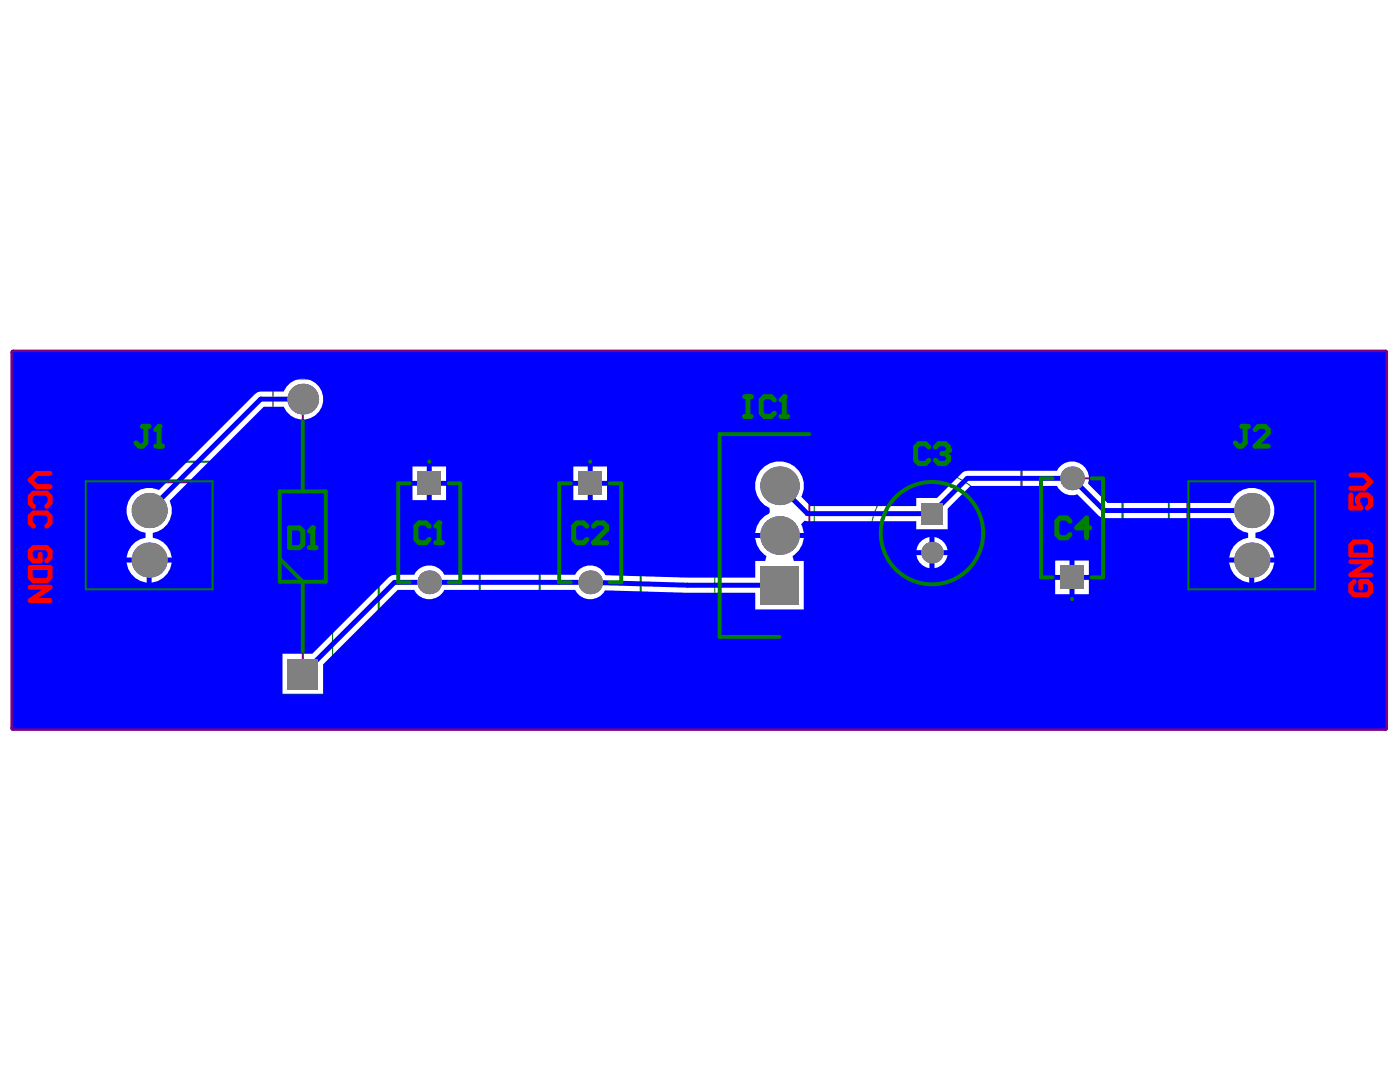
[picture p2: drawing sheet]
<svg xmlns="http://www.w3.org/2000/svg" width="279mm" height="216mm" viewBox="0 0 279 216" stroke-linecap="round" stroke-linejoin="round" font-family="sans-serif">
<path d="M2.6 70.3h273.9v75h-273.9z" fill="none" stroke="#800080" stroke-width=".99"/>
<path d="M13.2 92.1h33.1v29.4h-33.1zM75.6 90.2h20.1v32.3h-20.1zM107.7 90.2h20.2v32.3h-20.2zM203.9 89.2h20.1v32.3h-20.1zM233.3 92.1h33.1v29.4h-33.1z" fill="none" stroke="#008000" stroke-width=".39"/>
<g fill="none" stroke="#008000" stroke-width=".2">
<path d="M54.5 75.6h11.9v62.9h-11.9zM142.6 85.7h19.9v42.4h-19.9z"/>
<circle cx="186" cy="106.4" r="12.2"/>
</g>
<g fill="none" stroke="#800080" stroke-width=".39">
<path d="M60.4 79.6v18.4M55.8 98.1h9.2v18h-9.2zM79.5 96.4h12.4v19.8h-12.4zM111.6 96.4h12.4v19.8h-12.4zM143.6 86.6h17.9v40.5h-17.9zM207.8 95.5h12.3v19.7h-12.3zM55.8 111.5l4.6 4.6v18.4M143.6 122.1l5 5"/>
<circle cx="186" cy="106.4" r="10.2"/>
</g>
<path d="M17.1 96h25.3v21.6h-25.3zM237.2 96h25.3v21.6h-25.3z" fill="none" stroke="#800080" stroke-width=".78"/>
<path d="M2.6 70.3h273.9v75h-273.9zM26.2 99.1a4.5 4.5 0 0 0 2.8 7.2v1a4.5 4.5 0 0 0-3.7 4h9a4.5 4.5 0 0 0-3.8-4v-1a4.5 4.5 0 0 0 3.3-6.4l18.8-18.7h4a4.1 4.1 0 0 0 6.3 1.7 4.1 4.1 0 0 0 0-6.5 4.1 4.1 0 0 0-6.3 1.7h-4.6l-.6 .1-.4 .4-19.3 19.2a4.5 4.5 0 0 0-5.5 1.3zM118.3 93.1v2.8h2.8v-2.8zM86.2 93.1v2.8h2.8v-2.8zM114.4 93.1v2.8h2.9v-2.8zM82.3 93.1v2.8h2.9v-2.8zM118.3 96.9v2.9h2.8v-2.9zM114.4 96.9v2.9h2.9v-2.9zM86.2 96.9v2.9h2.8v-2.9zM82.3 96.9v2.9h2.9v-2.9zM186.5 107.2v2.6h2.6a3.1 3.1 0 0 0-2.6-2.6zM183.5 108.4l-.4 .7-.2 .7h2.6v-2.6l-.7 .2-.7 .4zM151.7 94a4.9 4.9 0 0 0 1.9 7.4v1a4.7 4.7 0 0 0-2.9 4h9.7l-.5-1.8 .7-.7 .5 .1h21.8v1.6h6.2v-4.1l4.6-4.5h17.2a3.3 3.3 0 0 0 4.1 1.6l4.3 4.3 .5 .4 .6 .1h25.2a4.3 4.3 0 0 0 3.5 2.9v1a4.5 4.5 0 0 0-3.8 4h9a4.5 4.5 0 0 0-3.8-4v-1a4.5 4.5 0 0 0 2.8-7.3 4.5 4.5 0 0 0-7.7 1.4h-24.6l-3.9-3.9a3.4 3.4 0 0 0-1.9-4.2 3.4 3.4 0 0 0-4.3 1.6h-17.9l-.5 .2-.5 .3-5 5h-4.1v1.6h-21.1l-1.9-1.9a4.9 4.9 0 0 0-1.7-6.3 4.9 4.9 0 0 0-6.5 1.2zM186.5 110.8v2.6a3.1 3.1 0 0 0 2.6-2.6zM182.9 110.8a3.1 3.1 0 0 0 2.6 2.6v-2.6zM214.4 111.9v2.8h2.9v-2.8zM210.6 111.9v2.8h2.9v-2.8zM56.4 130.4v8.1h8.1v-5.9l14.9-14.9h3.3a3.3 3.3 0 0 0 3 1.9 3.3 3.3 0 0 0 3-1.9h26.1a3.3 3.3 0 0 0 2.9 1.9 3.3 3.3 0 0 0 3-1.8 520.2 520.2 0 0 0 30 .5v3.3h9.7v-9.7h-2l-.2-1a4.6 4.6 0 0 0 2.2-3.6h-9.7a4.6 4.6 0 0 0 2.3 3.6l-.3 1h-2v3.4h-13.4l-16.5-.5a3.4 3.4 0 0 0-3-2 3.4 3.4 0 0 0-3 1.9h-26.1a3.3 3.3 0 0 0-3-1.9 3.3 3.3 0 0 0-3 1.9h-4l-.5 .1-.5 .3-15.4 15.3zM250.3 112.2v4a4.5 4.5 0 0 0 4-4zM245.3 112.2a4.5 4.5 0 0 0 4 4v-4zM30.3 112.2v4a4.5 4.5 0 0 0 4-4zM25.3 112.2a4.5 4.5 0 0 0 4 4v-4zM214.4 115.7v2.9h2.9v-2.9zM210.6 115.7v2.9h2.9v-2.9z" fill="#00f"/>
<path d="M60.4 79.6h-8.4l-22.2 22.3M155.6 96.9l5.5 5.6h24.9l7-7h20.9l6.5 6.4h29.4M155.6 116.8h-18.4l-19.4-.6h-39.1l-18.3 18.3" fill="none" stroke="#00f" stroke-width=".99"/>
<g fill="#808080">
<circle cx="29.8" cy="101.9" r="3.5"/>
<circle cx="29.8" cy="111.8" r="3.5"/>
<circle cx="60.4" cy="79.6" r="3.1"/>
<circle cx="85.7" cy="116.2" r="2.37"/>
<circle cx="117.8" cy="116.2" r="2.37"/>
<circle cx="155.6" cy="106.9" r="3.9"/>
<circle cx="155.6" cy="96.9" r="3.9"/>
<circle cx="186" cy="110.3" r="2.14"/>
<circle cx="213.9" cy="95.5" r="2.37"/>
<circle cx="249.8" cy="111.8" r="3.5"/>
<circle cx="249.8" cy="101.9" r="3.5"/>
</g>
<g fill="#808080">
<path d="M57.4 131.4h6.1v6.2h-6.1z" fill-rule="evenodd"/>
<path d="M83.3 94.1h4.7v4.7h-4.7z" fill-rule="evenodd"/>
<path d="M115.4 94.1h4.8v4.7h-4.8z" fill-rule="evenodd"/>
<path d="M151.7 112.9h7.7v7.7h-7.7z" fill-rule="evenodd"/>
<path d="M183.9 100.4h4.2v4.2h-4.2z" fill-rule="evenodd"/>
<path d="M211.6 112.8h4.7v4.8h-4.7z" fill-rule="evenodd"/>
</g>
<path d="M10 94.5h-2.6l-1.4 1.3 1.4 1.3h2.6M269.6 98.7v2.7h2l-.7-1.3v-.7l.7-.7h1.3l.6 .7v1.3l-.6 .7M269.6 94.8h2.6l1.3 1.3-1.3 1.3h-2.6M6 113.2h4v2l-.7 .7h-2.6l-.7-.7zM6 117.2h4l-4 2.6h4M6.7 101l-.7-.6v-1.3l.7-.7h2.6l.7 .7v1.3l-.7 .6M6.7 105l-.7-.7v-1.3l.7-.6h2.6l.7 .6v1.3l-.7 .7M8 110.6v1.3h-1.3l-.7-.6v-1.4l.7-.6h2.6l.7 .6v1.4l-.7 .6M269.6 108.8l.7-.7h2.6l.6 .7v2h-3.9zM269.6 112.1h3.9l-3.9 2.6h3.9M270.3 116l-.7 .7v1.3l.7 .7h2.6l.6-.7v-1.3l-.6-.7h-1.3v1.4" fill="none" stroke="#f00" stroke-width=".99"/>
<g fill="#808080">
<circle cx="29.8" cy="101.9" r="3.5"/>
<circle cx="29.8" cy="111.8" r="3.5"/>
<circle cx="60.4" cy="79.6" r="3.1"/>
<circle cx="85.7" cy="116.2" r="2.37"/>
<circle cx="117.8" cy="116.2" r="2.37"/>
<circle cx="155.6" cy="106.9" r="3.9"/>
<circle cx="155.6" cy="96.9" r="3.9"/>
<circle cx="186" cy="110.3" r="2.14"/>
<circle cx="213.9" cy="95.5" r="2.37"/>
<circle cx="249.8" cy="111.8" r="3.5"/>
<circle cx="249.8" cy="101.9" r="3.5"/>
</g>
<g fill="#808080">
<path d="M57.4 131.4h6.1v6.2h-6.1z" fill-rule="evenodd"/>
<path d="M83.3 94.1h4.7v4.7h-4.7z" fill-rule="evenodd"/>
<path d="M115.4 94.1h4.8v4.7h-4.8z" fill-rule="evenodd"/>
<path d="M151.7 112.9h7.7v7.7h-7.7z" fill-rule="evenodd"/>
<path d="M183.9 100.4h4.2v4.2h-4.2z" fill-rule="evenodd"/>
<path d="M211.6 112.8h4.7v4.8h-4.7z" fill-rule="evenodd"/>
</g>
<path d="M55.8 98h9.2v18.1h-9.2zM60.4 84.1v13.9M81.8 96.4h-2.3v19.8h2.3M89.6 96.4h2.3v19.8h-2.3M113.9 96.4h-2.3v19.8h2.3M121.7 96.4h2.3v19.8h-2.3M161.5 86.6h-17.9v40.5h12M210.1 95.5h-2.3v19.7h2.3M217.8 95.5h2.3v19.7h-2.3M55.8 111.5l4.6 4.6v14" fill="none" stroke="#008000" stroke-width=".78"/>
<path d="M17.1 96h25.3v21.6h-25.3zM237.2 96h25.3v21.6h-25.3z" fill="none" stroke="#008000" stroke-width=".39"/>
<path d="M28.4 85.1h1.4M29.1 85.1v3.3l-.7 .6h-.6l-.7-.6M31.1 89h1.3M31.7 85.1v3.9M247.8 85.1h1.4M248.5 85.1v3.3l-.7 .6h-.6l-.7-.6M250.5 85.7l.6-.6h1.4l.6 .6v.7l-2.6 2.6h2.6" fill="none" stroke="#008000" stroke-width=".99"/>
<circle cx="31.7" cy="85.1" r=".49" fill="#008000"/>
<path d="M148.6 79.1h1.3M149.3 79.1v4M154.5 79.8l-.6-.7h-1.3l-.7 .7v2.6l.7 .7h1.3l.6-.7M156.5 79.1v4M31.7 85.1l-.6 .6M148.6 83.1h1.3M155.9 83.1h1.3" fill="none" stroke="#008000" stroke-width=".99"/>
<circle cx="156.5" cy="79.1" r=".49" fill="#008000"/>
<path d="M156.5 79.1l-.6 .7M57.8 105.3h2l.6 .7v2.6l-.6 .7h-2zM61.7 109.3h1.4M62.4 105.3v4" fill="none" stroke="#008000" stroke-width=".99"/>
<circle cx="62.4" cy="105.3" r=".49" fill="#008000"/>
<path d="M185.4 89.2l-.7-.7h-1.3l-.7 .7v2.6l.7 .7h1.3l.7-.7M186.7 89.2l.6-.7h1.4l.6 .7v.7M62.4 105.3l-.7 .7M213.6 104l-.7-.6h-1.3l-.7 .6v2.6l.7 .7h1.3l.7-.7M217.5 105.3h-2.6l1.9-1.9v3.9" fill="none" stroke="#008000" stroke-width=".99"/>
<circle cx="189.3" cy="89.9" r=".49" fill="#008000"/>
<path d="M188 90.5h.7M188.7 90.5l.6 .7v.6l-.6 .7h-1.4l-.6-.7M189.3 89.9l-.6 .6M85.6 105l-.6-.7h-1.3l-.7 .7v2.6l.7 .7h1.3l.6-.7M87 108.3h1.3M87.6 104.3v4M117.1 105l-.6-.7h-1.3l-.7 .7v2.6l.7 .7h1.3l.6-.7M118.4 105l.7-.7h1.3l.7 .7v.7l-2.7 2.6h2.7" fill="none" stroke="#008000" stroke-width=".99"/>
<circle cx="87.6" cy="104.3" r=".49" fill="#008000"/>
<path d="M87.6 104.3l-.6 .7" fill="none" stroke="#008000" stroke-width=".99"/>
<g fill="none" stroke="#008000" stroke-width=".39">
<circle cx="85.7" cy="92.1" r=".19"/>
<circle cx="117.8" cy="92.1" r=".19"/>
<circle cx="213.9" cy="119.5" r=".19"/>
</g>
<circle cx="186" cy="106.4" r="10.2" fill="none" stroke="#008000" stroke-width=".78"/>
</svg>
